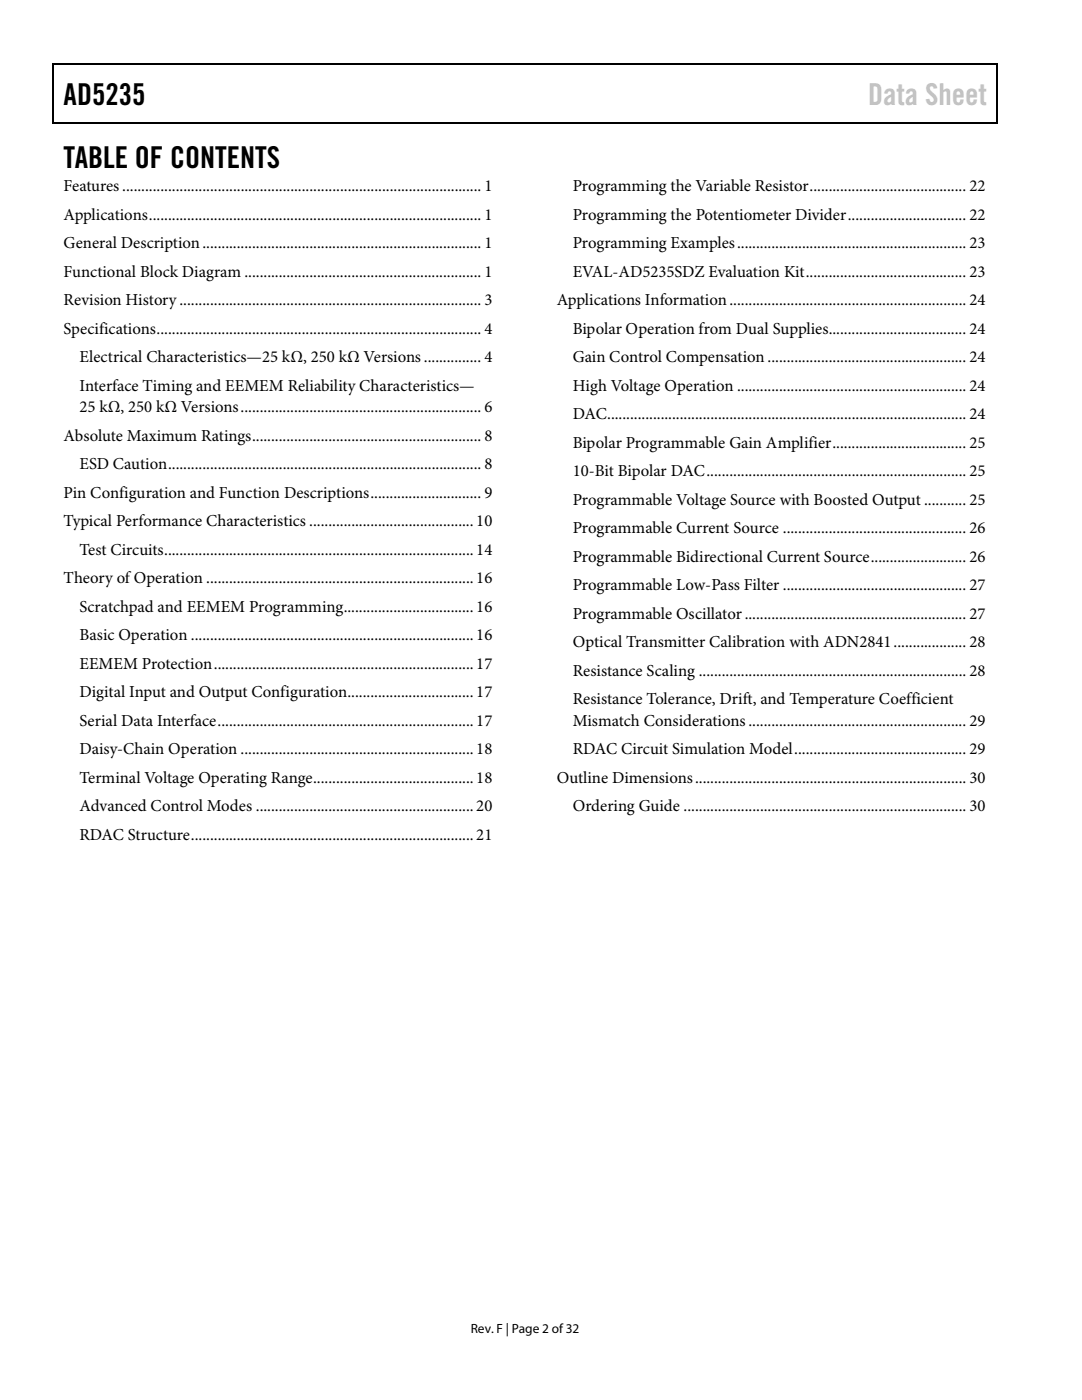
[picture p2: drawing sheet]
<svg xmlns="http://www.w3.org/2000/svg" width="216mm" height="279mm" viewBox="0 0 216 279" stroke-linecap="round" stroke-linejoin="round" font-family="sans-serif">
<defs><g id="words">
<g font-size="6">
<text x="12.7" y="20.9">AD5235</text>
<text x="12.7" y="33.6">TABLE OF CONTENTS</text>
</g>
<text font-size="6" fill="#c1c1c1" x="173.2" y="20.9">Data Sheet</text>
<g font-size="3.3">
<text x="12.7" y="38.1">Features.............................................................................................. 1</text>
<text x="114.3" y="38.1">Programming the Variable Resistor......................................... 22</text>
<text x="12.7" y="43.8">Applications....................................................................................... 1</text>
<text x="114.3" y="43.8">Programming the Potentiometer Divider............................... 22</text>
<text x="12.7" y="49.5">General Description......................................................................... 1</text>
<text x="114.3" y="49.5">Programming Examples............................................................ 23</text>
<text x="12.7" y="55.2">Functional Block Diagram .............................................................. 1</text>
<text x="114.3" y="55.2">EVAL-AD5235SDZ Evaluation Kit.......................................... 23</text>
<text x="12.7" y="60.9">Revision History............................................................................... 3</text>
<text x="111.1" y="60.9">Applications Information.............................................................. 24</text>
<text x="12.7" y="66.6">Specifications..................................................................................... 4</text>
<text x="114.3" y="66.6">Bipolar Operation from Dual Supplies.................................... 24</text>
<text x="15.9" y="72.3">Electrical Characteristics—25 kΩ, 250 kΩ Versions............... 4</text>
<text x="15.9" y="78">Interface Timing and EEMEM Reliability Characteristics—</text>
<text x="114.3" y="72.3">Gain Control Compensation .................................................... 24</text>
<text x="114.3" y="78">High Voltage Operation ............................................................ 24</text>
<text x="15.9" y="82.3">25 kΩ, 250 kΩ Versions............................................................... 6</text>
<text x="114.3" y="83.7">DAC.............................................................................................. 24</text>
<text x="12.7" y="87.9">Absolute Maximum Ratings............................................................ 8</text>
<text x="114.3" y="89.4">Bipolar Programmable Gain Amplifier................................... 25</text>
<text x="15.9" y="93.6">ESD Caution.................................................................................. 8</text>
<text x="114.3" y="95">10-Bit Bipolar DAC.................................................................... 25</text>
<text x="12.7" y="99.3">Pin Configuration and Function Descriptions............................. 9</text>
<text x="114.3" y="100.8">Programmable Voltage Source with Boosted Output ........... 25</text>
<text x="12.7" y="105">Typical Performance Characteristics ...........................................10</text>
<text x="114.3" y="106.4">Programmable Current Source ................................................ 26</text>
<text x="15.9" y="110.7">Test Circuits.................................................................................14</text>
<text x="114.3" y="112.1">Programmable Bidirectional Current Source......................... 26</text>
<text x="12.7" y="116.4">Theory of Operation ......................................................................16</text>
<text x="114.3" y="117.8">Programmable Low-Pass Filter ................................................ 27</text>
<text x="15.9" y="122.1">Scratchpad and EEMEM Programming..................................16</text>
<text x="114.3" y="123.5">Programmable Oscillator.......................................................... 27</text>
<text x="15.9" y="127.8">Basic Operation ..........................................................................16</text>
<text x="114.3" y="129.2">Optical Transmitter Calibration with ADN2841................... 28</text>
<text x="15.9" y="133.5">EEMEM Protection....................................................................17</text>
<text x="114.3" y="134.9">Resistance Scaling ...................................................................... 28</text>
<text x="15.9" y="139.1">Digital Input and Output Configuration.................................17</text>
<text x="114.3" y="140.6">Resistance Tolerance, Drift, and Temperature Coefficient</text>
<text x="15.9" y="144.9">Serial Data Interface...................................................................17</text>
<text x="114.3" y="144.9">Mismatch Considerations ......................................................... 29</text>
<text x="15.9" y="150.5">Daisy-Chain Operation .............................................................18</text>
<text x="114.3" y="150.5">RDAC Circuit Simulation Model............................................. 29</text>
<text x="15.9" y="156.3">Terminal Voltage Operating Range..........................................18</text>
<text x="15.9" y="161.9">Advanced Control Modes .........................................................20</text>
<text x="111.1" y="156.3">Outline Dimensions....................................................................... 30</text>
<text x="114.3" y="161.9">Ordering Guide .......................................................................... 30</text>
<text x="15.9" y="167.6">RDAC Structure..........................................................................21</text>
</g>
<text font-size="2.7" x="93.9" y="266">Rev. F | Page 2 of32</text>
</g></defs>
<path d="M10.5 12.7h.3v1h-.3zM10.5 12.7h.3v.3h-.3zM133.3 12.7h.3v.3h-.3zM198.8 12.7h.2v1h-.2zM198.8 12.7h.2v.3h-.2zM10.5 24.4h.3v.2h-.3zM133.1 24.4h.2v.2h-.2zM198.8 24.4h.2v.2h-.2z" fill="#000"/>
<path d="M10.7 13.7v10.7M10.8 12.8h122.5M133.6 12.8h65.2M198.9 13.7v10.7M10.8 24.5h188" fill="none" stroke="#000" stroke-width=".25"/>
<use href="#words"/>
</svg>
